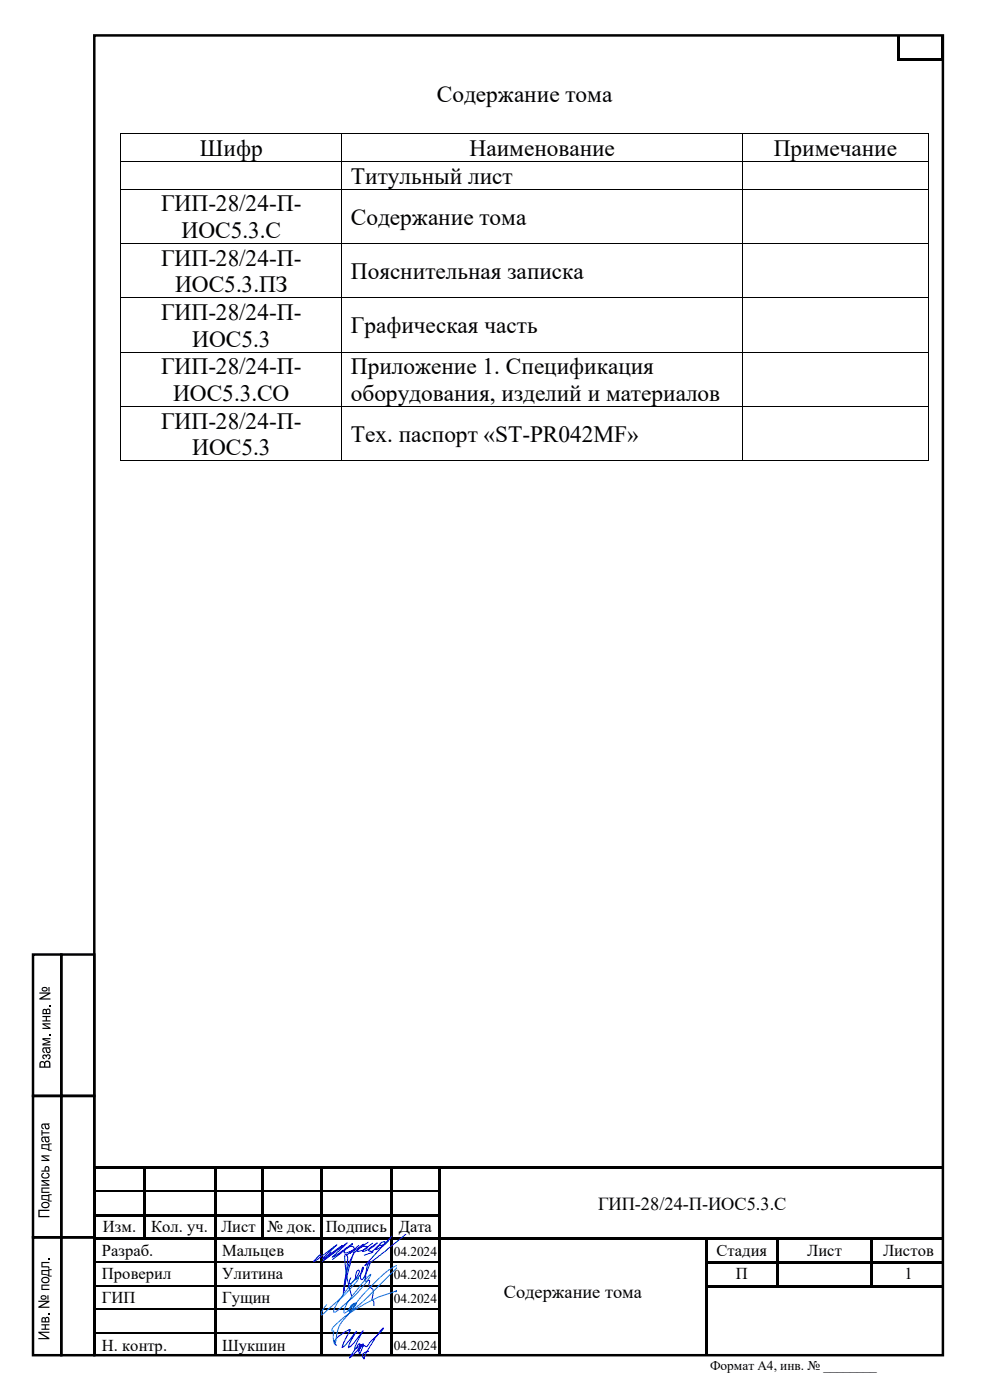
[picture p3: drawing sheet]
<svg xmlns="http://www.w3.org/2000/svg" width="210mm" height="297mm" viewBox="0 0 210 297" stroke-linecap="round" stroke-linejoin="round" font-family="sans-serif">
<defs><g id="words">
<g font-size="5">
<text x="92.7" y="21.6">Содержание тома</text>
<text x="42.4" y="33.1">Шифр</text>
<text x="99.6" y="33.1">Наименование</text>
<text x="164.1" y="33.1">Примечание</text>
<text x="74.4" y="39">Титульный лист</text>
<text x="34.2" y="44.8">ГИП-28/24-П-</text>
<text x="74.4" y="47.7">Содержание тома</text>
<text x="38.5" y="50.5">ИОС5.3.С</text>
<text x="34.2" y="56.3">ГИП-28/24-П-</text>
<text x="74.4" y="59.2">Пояснительная записка</text>
<text x="37.1" y="62.1">ИОС5.3.ПЗ</text>
<text x="34.2" y="67.9">ГИП-28/24-П-</text>
<text x="74.4" y="70.7">Графическая часть</text>
<text x="40.8" y="73.6">ИОС5.3</text>
<text x="34.2" y="79.4">ГИП-28/24-П-</text>
<text x="74.4" y="79.4">Приложение 1. Спецификация</text>
<text x="36.7" y="85.1">ИОС5.3.СО</text>
<text x="74.4" y="85.1">оборудования, изделий и материалов</text>
<text x="34.2" y="91">ГИП-28/24-П-</text>
<text x="74.4" y="93.8">Тех. паспорт «ST-PR042MF»</text>
<text x="40.8" y="96.6">ИОС5.3</text>
</g>
<g font-size="3.9">
<text x="126.9" y="256.7">ГИП-28/24-П-ИОС5.3.С</text>
<text x="106.9" y="275.4">Содержание тома</text>
</g>
<g font-size="3.5">
<text x="21.8" y="261.4">Изм.</text>
<text x="32.1" y="261.4">Кол. уч.</text>
<text x="46.9" y="261.4">Лист</text>
<text x="56.6" y="261.4">№ док.</text>
<text x="69.1" y="261.4">Подпись</text>
<text x="84.6" y="261.4">Дата</text>
<text x="21.6" y="266.4">Разраб.</text>
<text x="47.1" y="266.4">Мальцев</text>
<text x="152" y="266.4">Стадия</text>
<text x="171.2" y="266.4">Лист</text>
<text x="187.3" y="266.4">Листов</text>
<text x="21.6" y="271.4">Проверил</text>
<text x="47.1" y="271.4">Улитина</text>
<text x="156.1" y="271.4">П</text>
<text x="191.9" y="271.4">1</text>
<text x="21.6" y="276.5">ГИП</text>
<text x="47.1" y="276.5">Гущин</text>
<text x="21.6" y="286.6">Н. контр.</text>
<text x="47.1" y="286.6">Шукшин</text>
</g>
<g font-size="2.8">
<text x="83.5" y="266.4">04.2024</text>
<text x="83.5" y="271.4">04.2024</text>
<text x="83.5" y="276.5">04.2024</text>
<text x="83.5" y="286.5">04.2024</text>
<text x="150.6" y="290.7">Формат А4, инв. № ________</text>
</g>
</g></defs>
<g fill="#000">
<path d="M190.2 7.5h.6v4.9h-.6z" fill-rule="evenodd"/>
<path d="M190.2 12.4h.6v.5h-.6z" fill-rule="evenodd"/>
<path d="M190.2 12.4h.6v.5h-.6z" fill-rule="evenodd"/>
<path d="M190.8 12.4h9v.5h-9z" fill-rule="evenodd"/>
<path d="M199.8 7.5h.5v4.9h-.5z" fill-rule="evenodd"/>
<path d="M199.8 12.4h.5v.5h-.5z" fill-rule="evenodd"/>
<path d="M199.8 12.4h.5v.5h-.5z" fill-rule="evenodd"/>
<path d="M19.9 248.1h.5v4.5h-.5z" fill-rule="evenodd"/>
<path d="M19.9 252.6h.5v.5h-.5z" fill-rule="evenodd"/>
<path d="M19.9 253.1h.5v4.5h-.5z" fill-rule="evenodd"/>
<path d="M19.9 257.6h.5v.5h-.5z" fill-rule="evenodd"/>
<path d="M20.4 257.6h10v.5h-10z" fill-rule="evenodd"/>
<path d="M30.4 248.1h.5v4.5h-.5z" fill-rule="evenodd"/>
<path d="M30.4 252.6h.5v.5h-.5z" fill-rule="evenodd"/>
<path d="M30.4 253.1h.5v4.5h-.5z" fill-rule="evenodd"/>
<path d="M30.4 257.6h.5v.5h-.5z" fill-rule="evenodd"/>
<path d="M30.9 257.6h14.5v.5h-14.5z" fill-rule="evenodd"/>
<path d="M45.4 248.1h.5v4.5h-.5z" fill-rule="evenodd"/>
<path d="M45.4 252.6h.5v.5h-.5z" fill-rule="evenodd"/>
<path d="M45.4 253.1h.5v4.5h-.5z" fill-rule="evenodd"/>
<path d="M45.4 257.6h.5v.5h-.5z" fill-rule="evenodd"/>
<path d="M45.9 257.6h9.5v.5h-9.5z" fill-rule="evenodd"/>
<path d="M55.4 248.1h.5v4.5h-.5z" fill-rule="evenodd"/>
<path d="M55.4 252.6h.5v.5h-.5z" fill-rule="evenodd"/>
<path d="M55.4 253.1h.5v4.5h-.5z" fill-rule="evenodd"/>
<path d="M55.4 257.6h.5v.5h-.5z" fill-rule="evenodd"/>
<path d="M55.9 257.6h12v.5h-12z" fill-rule="evenodd"/>
<path d="M67.9 248.1h.5v4.5h-.5z" fill-rule="evenodd"/>
<path d="M67.9 252.6h.5v.5h-.5z" fill-rule="evenodd"/>
<path d="M67.9 253.1h.5v4.5h-.5z" fill-rule="evenodd"/>
<path d="M67.9 257.6h.5v.5h-.5z" fill-rule="evenodd"/>
<path d="M68.4 257.6h14.5v.5h-14.5z" fill-rule="evenodd"/>
<path d="M82.9 248.1h.5v4.5h-.5z" fill-rule="evenodd"/>
<path d="M82.9 252.6h.5v.5h-.5z" fill-rule="evenodd"/>
<path d="M82.9 253.1h.5v4.5h-.5z" fill-rule="evenodd"/>
<path d="M82.9 257.6h.5v.5h-.5z" fill-rule="evenodd"/>
<path d="M83.4 257.6h9.5v.5h-9.5z" fill-rule="evenodd"/>
<path d="M92.9 248.1h.5v4.5h-.5z" fill-rule="evenodd"/>
<path d="M92.9 252.6h.5v.5h-.5z" fill-rule="evenodd"/>
<path d="M92.9 253.1h.5v4.5h-.5z" fill-rule="evenodd"/>
<path d="M92.9 257.6h.5v.5h-.5z" fill-rule="evenodd"/>
<path d="M19.9 258.1h.5v4.5h-.5z" fill-rule="evenodd"/>
<path d="M19.9 262.6h.5v.5h-.5z" fill-rule="evenodd"/>
<path d="M19.9 263.1h.5v4.5h-.5z" fill-rule="evenodd"/>
<path d="M19.9 267.6h.5v.6h-.5z" fill-rule="evenodd"/>
<path d="M19.9 268.2h.5v4.5h-.5z" fill-rule="evenodd"/>
<path d="M19.9 272.7h.5v.5h-.5z" fill-rule="evenodd"/>
<path d="M19.9 273.2h.5v4.5h-.5z" fill-rule="evenodd"/>
<path d="M19.9 277.7h.5v.6h-.5z" fill-rule="evenodd"/>
<path d="M20.4 262.6h10v.5h-10z" fill-rule="evenodd"/>
<path d="M30.4 258.1h.5v4.5h-.5z" fill-rule="evenodd"/>
<path d="M30.4 262.6h.5v.5h-.5z" fill-rule="evenodd"/>
<path d="M30.9 262.6h14.5v.5h-14.5z" fill-rule="evenodd"/>
<path d="M45.4 258.1h.5v4.5h-.5z" fill-rule="evenodd"/>
<path d="M45.4 262.6h.5v.5h-.5z" fill-rule="evenodd"/>
<path d="M45.4 263.1h.5v4.5h-.5z" fill-rule="evenodd"/>
<path d="M45.4 267.6h.5v.6h-.5z" fill-rule="evenodd"/>
<path d="M45.4 268.2h.5v4.5h-.5z" fill-rule="evenodd"/>
<path d="M45.4 272.7h.5v.5h-.5z" fill-rule="evenodd"/>
<path d="M45.4 273.2h.5v4.5h-.5z" fill-rule="evenodd"/>
<path d="M45.4 277.7h.5v.6h-.5z" fill-rule="evenodd"/>
<path d="M45.9 262.6h9.5v.5h-9.5z" fill-rule="evenodd"/>
<path d="M55.4 258.1h.5v4.5h-.5z" fill-rule="evenodd"/>
<path d="M55.4 262.6h.5v.5h-.5z" fill-rule="evenodd"/>
<path d="M55.9 262.6h12v.5h-12z" fill-rule="evenodd"/>
<path d="M67.9 258.1h.5v4.5h-.5z" fill-rule="evenodd"/>
<path d="M67.9 262.6h.5v.5h-.5z" fill-rule="evenodd"/>
<path d="M67.9 263.1h.5v4.5h-.5z" fill-rule="evenodd"/>
<path d="M67.9 267.6h.5v.6h-.5z" fill-rule="evenodd"/>
<path d="M67.9 268.2h.5v4.5h-.5z" fill-rule="evenodd"/>
<path d="M67.9 272.7h.5v.5h-.5z" fill-rule="evenodd"/>
<path d="M67.9 273.2h.5v4.5h-.5z" fill-rule="evenodd"/>
<path d="M67.9 277.7h.5v.6h-.5z" fill-rule="evenodd"/>
<path d="M68.4 262.6h14.5v.5h-14.5z" fill-rule="evenodd"/>
<path d="M82.9 258.1h.5v4.5h-.5z" fill-rule="evenodd"/>
<path d="M82.9 262.6h.5v.5h-.5z" fill-rule="evenodd"/>
<path d="M82.9 263.1h.5v4.5h-.5z" fill-rule="evenodd"/>
<path d="M82.9 267.6h.5v.6h-.5z" fill-rule="evenodd"/>
<path d="M82.9 268.2h.5v4.5h-.5z" fill-rule="evenodd"/>
<path d="M82.9 272.7h.5v.5h-.5z" fill-rule="evenodd"/>
<path d="M82.9 273.2h.5v4.5h-.5z" fill-rule="evenodd"/>
<path d="M82.9 277.7h.5v.6h-.5z" fill-rule="evenodd"/>
<path d="M83.4 262.6h9.5v.5h-9.5z" fill-rule="evenodd"/>
<path d="M92.9 258.1h.5v4.5h-.5z" fill-rule="evenodd"/>
<path d="M92.9 262.6h.5v.5h-.5z" fill-rule="evenodd"/>
<path d="M92.9 263.1h.5v4.5h-.5z" fill-rule="evenodd"/>
<path d="M92.9 267.6h.5v.6h-.5z" fill-rule="evenodd"/>
<path d="M92.9 268.2h.5v4.5h-.5z" fill-rule="evenodd"/>
<path d="M92.9 272.7h.5v.5h-.5z" fill-rule="evenodd"/>
<path d="M92.9 273.2h.5v4.5h-.5z" fill-rule="evenodd"/>
<path d="M92.9 277.7h.5v.6h-.5z" fill-rule="evenodd"/>
<path d="M93.4 262.6h56.3v.5h-56.3z" fill-rule="evenodd"/>
<path d="M149.7 262.6h.5v.5h-.5z" fill-rule="evenodd"/>
<path d="M149.7 263.1h.5v4.5h-.5z" fill-rule="evenodd"/>
<path d="M149.7 267.6h.5v.6h-.5z" fill-rule="evenodd"/>
<path d="M149.7 268.2h.5v4.5h-.5z" fill-rule="evenodd"/>
<path d="M149.7 272.7h.5v.5h-.5z" fill-rule="evenodd"/>
<path d="M149.7 273.2h.5v4.5h-.5z" fill-rule="evenodd"/>
<path d="M149.7 277.7h.5v.6h-.5z" fill-rule="evenodd"/>
<path d="M150.2 262.6h14.5v.5h-14.5z" fill-rule="evenodd"/>
<path d="M150.2 267.6h14.5v.5h-14.5z" fill-rule="evenodd"/>
<path d="M150.2 272.7h14.5v.5h-14.5z" fill-rule="evenodd"/>
<path d="M164.7 262.6h.5v.5h-.5z" fill-rule="evenodd"/>
<path d="M164.7 263.1h.5v4.5h-.5z" fill-rule="evenodd"/>
<path d="M164.7 267.6h.5v.6h-.5z" fill-rule="evenodd"/>
<path d="M164.7 268.2h.5v4.5h-.5z" fill-rule="evenodd"/>
<path d="M164.7 272.7h.5v.5h-.5z" fill-rule="evenodd"/>
<path d="M165.2 262.6h19.5v.5h-19.5z" fill-rule="evenodd"/>
<path d="M165.2 267.6h19.5v.5h-19.5z" fill-rule="evenodd"/>
<path d="M165.2 272.7h19.5v.5h-19.5z" fill-rule="evenodd"/>
<path d="M184.7 262.6h.5v.5h-.5z" fill-rule="evenodd"/>
<path d="M184.7 263.1h.5v4.5h-.5z" fill-rule="evenodd"/>
<path d="M184.7 267.6h.5v.6h-.5z" fill-rule="evenodd"/>
<path d="M184.7 268.2h.5v4.5h-.5z" fill-rule="evenodd"/>
<path d="M184.7 272.7h.5v.5h-.5z" fill-rule="evenodd"/>
<path d="M19.9 278.3h.5v4.4h-.5z" fill-rule="evenodd"/>
<path d="M19.9 282.7h.5v.6h-.5z" fill-rule="evenodd"/>
<path d="M45.4 278.3h.5v4.4h-.5z" fill-rule="evenodd"/>
<path d="M45.4 282.7h.5v.6h-.5z" fill-rule="evenodd"/>
<path d="M67.9 278.3h.5v4.4h-.5z" fill-rule="evenodd"/>
<path d="M67.9 282.7h.5v.6h-.5z" fill-rule="evenodd"/>
<path d="M82.9 278.3h.5v4.4h-.5z" fill-rule="evenodd"/>
<path d="M82.9 282.7h.5v.6h-.5z" fill-rule="evenodd"/>
<path d="M92.9 278.3h.5v4.4h-.5z" fill-rule="evenodd"/>
<path d="M92.9 282.7h.5v.6h-.5z" fill-rule="evenodd"/>
<path d="M149.7 278.3h.5v4.4h-.5z" fill-rule="evenodd"/>
<path d="M149.7 282.7h.5v.6h-.5z" fill-rule="evenodd"/>
</g>
<g fill="#000">
<path d="M25.5 28.3h.2v.2h-.2zM25.5 34.2h.2v.1h-.2zM72.4 28.3h.2v.2h-.2zM72.4 34.2h.2v.1h-.2zM157.4 28.3h.2v.2h-.2zM157.4 34.2h.2v.1h-.2zM196.9 28.3h.2v.2h-.2zM196.9 34.2h.2v.1h-.2zM25.5 40h.2v.2h-.2zM25.5 51.6h.2v.1h-.2zM72.4 40h.2v.2h-.2zM72.4 51.6h.2v.1h-.2z"/>
<path d="M157.4 40h.2v.2h-.2zM157.4 51.6h.2v.1h-.2zM196.9 40h.2v.2h-.2zM196.9 51.6h.2v.1h-.2zM25.5 63.1h.2v.2h-.2zM25.5 74.6h.2v.2h-.2zM72.4 63.1h.2v.2h-.2zM72.4 74.6h.2v.2h-.2zM157.4 63.1h.2v.2h-.2zM157.4 74.6h.2v.2h-.2zM196.9 63.1h.2v.2h-.2zM196.9 74.6h.2v.2h-.2z"/>
<path d="M25.5 86.2h.2v.2h-.2zM25.5 97.7h.2v.2h-.2zM72.4 86.2h.2v.2h-.2zM72.4 97.7h.2v.2h-.2zM157.4 86.2h.2v.2h-.2zM157.4 97.7h.2v.2h-.2zM196.9 86.2h.2v.2h-.2zM196.9 97.7h.2v.2h-.2zM9 215.6h1.7v.2h-.8v.7h.8v.2h-1.7v-.2h.7v-.7h-.7zM9 217.1h1.7v.3h-1.3l1.3 .7v.2h-1.7v-.2h1.3l-1.3-.7zM10.4 213.3h.3v.3h-.3zM10.4 219.5h.3v.3h-.3z"/>
<path d="M9 220.3h1.7v.2h-1.4l1.4 .4v.3l-1.4 .4h1.4v.2h-1.7v-.4l1.4-.3-1.4-.5zM9.1 223.9l.4-.2 .3 .2a.55 .55 0 0 1 .9 .1 .55 .55 0 0 1-.5 .8v-.2a.32 .32 0 0 0 .3-.3 .32 .32 0 0 0-.3-.3 .32 .32 0 0 0-.3 .4h-.2v-.2a.27 .27 0 0 0-.3-.2 .27 .27 0 0 0-.2 .3 .27 .27 0 0 0 .3 .2l-.1 .3-.4-.3v-.4zM8.1 256.7h2.4v.2h-2.1v1.1h2.1v.3h-2.4zM8.8 239.8h.2v.4h1.5v.3h-1.5v.5h-.2zM8.8 245.1h1.7v.3h-1.3l1.3 .7v.2h-1.7v-.2h1.3l-1.3-.7zM8.8 250.4h1.7v.2h-1.3l1.3 .7v.3h-1.7v-.3h1.3l-1.3-.6zM8.8 252h1.7v.2h-1.5v.7h1.5v.2h-1.7zM8.9 249l.4-.2v.3a.41 .41 0 0 0-.3 .5 .41 .41 0 0 0 .6 .2 .42 .42 0 0 0 .7-.2 .42 .42 0 0 0-.4-.5v-.3a.66 .66 0 0 1 .6 .8 .66 .66 0 0 1-.9 .5l-.4-.1-.4-.2-.1-.4zM19.9 247.5h.5v.6h-.5zM19.9 247.5h.5v.5h-.5zM20.4 247.5h10v.5h-10zM30.4 248l.5 .1z"/>
<path d="M30.4 247.5h.5v.5h-.5zM30.9 247.5h14.5v.5h-14.5zM45.4 248l.5 .1zM45.4 247.5h.5v.5h-.5zM45.9 247.5h9.5v.5h-9.5zM55.4 248l.5 .1zM55.4 247.5h.5v.5h-.5zM55.9 247.5h12v.5h-12zM67.9 248l.5 .1zM67.9 247.5h.5v.5h-.5zM68.4 247.5h14.5v.5h-14.5zM82.9 248l.5 .1z"/>
<path d="M82.9 247.5h.5v.5h-.5zM83.4 247.5h9.5v.5h-9.5zM92.9 248l.5 .1zM92.9 247.5h.5v.5h-.5zM93.4 247.5h106.7v.5h-106.7zM8.8 272.6h1.7v.2h-1.5v.7h1.5v.2h-1.7zM10.2 278.7h.3v.3h-.3zM10.2 267h.3v.3h-.3zM8.8 267.8h1.7v.2h-1.5v.7h1.3l.2 .5h-.3v-.3h-1.4zM149.7 263.1h.5zM164.7 263.1h.5zM184.7 263.1h.5z"/>
<path d="M185.2 262.6h14.9v.5h-14.9zM185.2 267.6h14.9v.5h-14.9zM185.2 272.7h14.9v.5h-14.9zM8.1 282.6h2.4v.2h-1.9l1.9 1.1v.3h-2.4v-.3h1.9l-1.9-1.1zM8.8 281h1.7v.2h-.8v.7h.8v.3h-1.7v-.3h.7v-.7h-.7zM19.9 283.3h.5v4.2h-.5zM45.4 283.3h.5v4.2h-.5zM67.9 283.3h.5v4.2h-.5zM82.9 283.3h.5v4.2h-.5zM92.9 283.3h.5v4.2h-.5zM149.7 283.3h.5v4.2h-.5z"/>
<path d="M8.4 210.6h2.3v.2l-1.8 1h1.8v.3h-2.3v-.3l1.8-1h-1.8zM8.9 209.6a.6 .6 0 0 1 .9-.2 .6 .6 0 0 1 .1 .8l-.2 .2a.57 .57 0 0 1-.7-.1 .57 .57 0 0 1-.1-.7zM9.1 209.8a.35 .35 0 0 0 .4 .4 .35 .35 0 0 0 .3-.5zM10.3 209.4h.2v1h-.2z"/>
<path d="M9.1 214.2a.47 .47 0 0 1 .7 0 .47 .47 0 0 1 .6-.2 .47 .47 0 0 1 .3 .5v.7h-1.7zM10 214.3v.6h.5v-.3a.27 .27 0 0 0-.1-.3 .27 .27 0 0 0-.4 0zM9.3 214.4l-.1 .5h.5v-.2a.27 .27 0 0 0-.1-.3 .27 .27 0 0 0-.3 0z"/>
<path d="M8.5 225.3a.6 .6 0 0 1 1 .1 .66 .66 0 0 1 .7-.3 .66 .66 0 0 1 .5 .7v.8h-2.3v-1zM9.7 225.4l-.1 .9h.8v-.5a.41 .41 0 0 0-.2-.5 .41 .41 0 0 0-.5 .1zM8.7 225.5l-.1 .8h.7v-.5a.37 .37 0 0 0-.1-.4 .37 .37 0 0 0-.5 .1z"/>
<path d="M8.9 238.5l1.6-.2v.3h-.2a.54 .54 0 0 1 0 1 .54 .54 0 0 1-.8-.5l-.2-.5a.37 .37 0 0 0-.3 .4 .37 .37 0 0 0 .3 .4v.2a.68 .68 0 0 1-.4-1.1zM9.6 238.6a.6 .6 0 0 0 .4 .8 .43 .43 0 0 0 .2-.6 .43 .43 0 0 0-.6-.2z"/>
<path d="M9.1 222.3l1.6-.2v.3h-.2a.54 .54 0 0 1 0 1 .54 .54 0 0 1-.8-.5l-.1-.4-.3 .1-.1 .4 .3 .2v.2a.68 .68 0 0 1-.4-1.1zM9.8 222.5a.6 .6 0 0 0 .4 .7l.2-.1a.47 .47 0 0 0 0-.5 .47 .47 0 0 0-.6-.1z"/>
<path d="M8.8 248.4h.6a.62 .62 0 0 1 .1-.8 .62 .62 0 0 1 .7-.1l.3 .3v.8h-1.7zM9.8 247.7l-.1 .7h.5v-.3a.31 .31 0 0 0-.1-.4 .31 .31 0 0 0-.3 0z"/>
<path d="M8.9 255.3a.86 .86 0 0 1 1.1-.3 .86 .86 0 0 1 .4 1.1 .89 .89 0 0 1-1.1 .3 .89 .89 0 0 1-.5-1zM9.1 255.4a.5 .5 0 0 0 .1 .7 .5 .5 0 0 0 .6 0 .45 .45 0 0 0 .5-.5 .45 .45 0 0 0-.7-.3z"/>
<path d="M8.9 241.2l1.6-.1v.2l-.2 .1a.54 .54 0 0 1 0 .9 .54 .54 0 0 1-.8-.5l-.2-.4a.37 .37 0 0 0-.3 .4 .37 .37 0 0 0 .3 .3v.3a.68 .68 0 0 1-.4-1.2zM9.6 241.4a.6 .6 0 0 0 .4 .8 .43 .43 0 0 0 .2-.6 .43 .43 0 0 0-.6-.2z"/>
<path d="M8.8 242.8l2.2-.2v.2h-.5v1.2h.5v.2h-.8a1.74 1.74 0 0 0-1.4-.4zM9 243v.6l1.2 .2v-.8z"/>
<path d="M8.8 253.5l2.2-.1v.2h-.5v1.1h.5v.3h-.8a1.74 1.74 0 0 0-1.4-.4zM9 253.8v.6l1.2 .2v-.8z"/>
<path d="M8.1 276h2.4v.3l-1.8 .9h1.8v.3h-2.4v-.3l1.9-1h-1.9zM8.7 275a.6 .6 0 0 1 .8-.2 .6 .6 0 0 1 .2 .9l-.2 .1a.57 .57 0 0 1-.7-.1 .57 .57 0 0 1-.1-.7zM8.9 275.2a.35 .35 0 0 0 .3 .4 .35 .35 0 0 0 .4-.5zM10.1 274.8h.2v1h-.2z"/>
<path d="M9 271.1a.86 .86 0 0 1 1-.2 .86 .86 0 0 1 .5 1 .86 .86 0 0 1-1.2 .4 .86 .86 0 0 1-.4-1.1zM9.1 271.4a.5 .5 0 0 0 .1 .6 .5 .5 0 0 0 .6 0 .45 .45 0 0 0 .5-.5 .45 .45 0 0 0-.7-.3z"/>
<path d="M8.8 269.5h1.4v-.2h.8v.2h-.5v1.2h.5v.2h-.8a1.47 1.47 0 0 0-1.4-.4zM9 269.7v.6l1.2 .2v-.8z"/>
<path d="M8.9 279.6a.47 .47 0 0 1 .7 0 .47 .47 0 0 1 .6-.2 .47 .47 0 0 1 .3 .5v.7h-1.7zM9.8 279.7l-.1 .7h.5v-.7zM9.1 279.8l-.1 .6h.5v-.3a.27 .27 0 0 0-.1-.3 .27 .27 0 0 0-.3 0z"/>
</g>
<g fill="none" stroke="#000" stroke-width=".25">
<path d="M20.4 252.7h10M30.9 252.7h14.5M45.9 252.7h9.5M55.9 252.7h12M68.4 252.7h14.5M83.4 252.7h9.5M20.4 267.8h25M20.4 272.8h25M20.4 277.8h25M45.9 267.8h22M45.9 272.8h22M45.9 277.8h22"/>
<path d="M68.4 267.8h14.5M68.4 272.8h14.5M68.4 277.8h14.5M83.4 267.8h9.5M83.4 272.8h9.5M83.4 277.8h9.5M20.4 282.8h25M45.9 282.8h22M68.4 282.8h14.5M83.4 282.8h9.5"/>
</g>
<path d="M20 7.5h180v280h-180zM7 202.5h6v30h-6zM13 202.5h7v30h-7zM7 232.5h6v30h-6zM13 232.5h7v30h-7zM7 262.5h6v25h-6zM13 262.5h7v25h-7z" fill="none" stroke="#000" stroke-width=".53"/>
<path d="M68 266.1l-1.5 1.6 1.2-.7 3.6-2.8h.1l-3 2.9 .7-.4 3.5-2.5-4.2 3.4M70.2 265.7l-1.5 1.7 4.8-3.6 .1-.1-3 3 .9-.5 3.3-2.3-4.2 3.3M72.8 274.7l.3-2.5 .5-2.8 .6-1.8 1-1.9-1.3 3.9-1 4.5 .9-6.8-.1-.7-.4-.5a.35 .35 0 0 0-.2 .6l.5 4.2 1 4M74.4 271.2l-.3 .8 .1 .4 .6-.4 1-1.3 .4-.9-.1-.3-.3 .2-.2 .4-.1 1.2 .2 .1 .3-.4 .9-1.4 .1-.7-.5 1.9 .1 .6 .3 .1 .9-1.7 .7-2.1-.3 .3-.3 .6-.3 2.3-.2 .2 .2 .2-.3 .2 .3 .3 .8-.1-.1 1.1 .8 .9-.2 2.1 .4 .3v.9M74.7 265.3l-.8 .4a.56 .56 0 0 1-.9-.1 1.59 1.59 0 0 1 2-1l.2 .4-1 .9 .4-.1 2.6-1.8-2 1.8M76.1 264.3l-2.6 2.1M78.1 263.6l-2.4 1.7a.32 .32 0 0 0 .3 .3 .32 .32 0 0 0 .3-.1l1.3-.5a.29 .29 0 0 0 .3-.1 .29 .29 0 0 0 0-.4l-.8-.1-.8 .4M78.6 265.5l.5 .1M78.6 265.5l.5 .1-1.8 .7M80.8 263.8l-1.6 1.5-.3 .2h-.3a.3 .3 0 0 1-.4-.2 .3 .3 0 0 1 .2-.4l1.6-1.2a5.6 5.6 0 0 1-3.1 1.8l.6-.6 1.5-1.1M82.8 262.7a5.5 5.5 0 0 1-3.1 2.4l.9-1a.96 .96 0 0 1 1.1-.6 1.06 1.06 0 0 1-1.3 .8M86.1 261.9l-5.4 4.4a10.4 10.4 0 0 1-3.3 2.2l5.7-6.2" fill="none" stroke="#00c" stroke-width=".21"/>
<path d="M71.4 285.4a.82 .82 0 0 1-.5-.8 .82 .82 0 0 1 .5-.7l1.2-1 1.7-.8-1.4 2.9-.3 .8 .1 .1 .8-.8 2.1-2.7-1.4 2.5-.3 .8 .1 .2 .5-.3 .6-.7 1.9-2.6-1.6 3.2a.38 .38 0 0 0-.2 .4 .38 .38 0 0 0 .3 .3l.8-.7a.21 .21 0 0 0 0-.3 .21 .21 0 0 0-.3 0l-.2 .5-1.3 1.7-.3 .7 1.6-1.5 .9-1.2-.6 1.2h-.1l1.1-1.5-.2 .8-.6 1.3a1.05 1.05 0 0 1 .7-1.6h.4a.37 .37 0 0 0 .5 .1 .37 .37 0 0 0 .2-.3l.7-1 2-1.8a.68 .68 0 0 0 .5-.8l-.6 .6-1.4 2a13.1 13.1 0 0 0-2 3.8v.1a.77 .77 0 0 1-.4-.9 .77 .77 0 0 1 .8-.5l.5-.2" fill="none" stroke="#00f" stroke-width=".21"/>
<path d="M84.1 269.1l-6.8 6.7-2.8 2.3a.28 .28 0 0 1-.5 .1 .28 .28 0 0 1 .1-.4l.4-.8 .7-.5a.26 .26 0 0 1 .4 .1 .26 .26 0 0 1-.2 .4l-1.1 1.2h-.1l-.1-.1a1.94 1.94 0 0 1 1.1-1.5l-1.3 1.5a.67 .67 0 0 1-1 .4l.1-.3a12.5 12.5 0 0 1 3-4.9l1.4-1.7 1.3-1.2-1 1.6-1.9 2.4-3.8 3.3a1.35 1.35 0 0 1-1.2 .7l.3-1.1 1.4-2.2 2.4-3.2 1.1-.8-.4 .9-2.4 2.7-5 4.3 .1-.9 1-1.3M84.1 268.6l-2 1.1-2.6 2.4a29.5 29.5 0 0 0-5.3 6.4l-.4 .5a8.7 8.7 0 0 0-2.7 6.1l-.1 .1a4.2 4.2 0 0 1-.2-2.8h-.1a.26 .26 0 0 1-.3-.1 .26 .26 0 0 1 .1-.4l.6-.7a32.6 32.6 0 0 1 13-7.3M84.1 274l-.1 .1" fill="none" stroke="#007fff" stroke-width=".21"/>
<g fill="none" stroke="#000" stroke-width=".21">
<path d="M25.6 28.5v5.7M25.6 34.3v5.7M25.7 28.4h46.7M25.7 34.2h46.7M72.5 28.5v5.7M72.5 34.3v5.7M72.6 28.4h84.8M72.6 34.2h84.8M157.5 28.5v5.7M157.5 34.3v5.7M157.6 28.4h39.3M157.6 34.2h39.3"/>
<path d="M197 28.5v5.7M197 34.3v5.7M25.6 40.2v11.4M25.6 51.7v11.4M25.7 40.1h46.7M25.7 51.6h46.7M72.5 40.2v11.4M72.5 51.7v11.4M72.6 40.1h84.8M72.6 51.6h84.8M157.5 40.2v11.4M157.5 51.7v11.4"/>
<path d="M157.6 40.1h39.3M157.6 51.6h39.3M197 40.2v11.4M197 51.7v11.4M25.6 63.3v11.3M25.6 74.8v11.4M25.7 63.2h46.7M25.7 74.7h46.7M72.5 63.3v11.3M72.5 74.8v11.4M72.6 63.2h84.8M72.6 74.7h84.8"/>
<path d="M157.5 63.3v11.3M157.5 74.8v11.4M157.6 63.2h39.3M157.6 74.7h39.3M197 63.3v11.3M197 74.8v11.4M25.6 86.4v11.3M25.7 86.3h46.7M25.7 97.8h46.7M72.5 86.4v11.3M72.6 86.3h84.8M72.6 97.8h84.8"/>
<path d="M157.5 86.4v11.3M157.6 86.3h39.3M157.6 97.8h39.3M197 86.4v11.3"/>
</g>
<use href="#words"/>
</svg>
